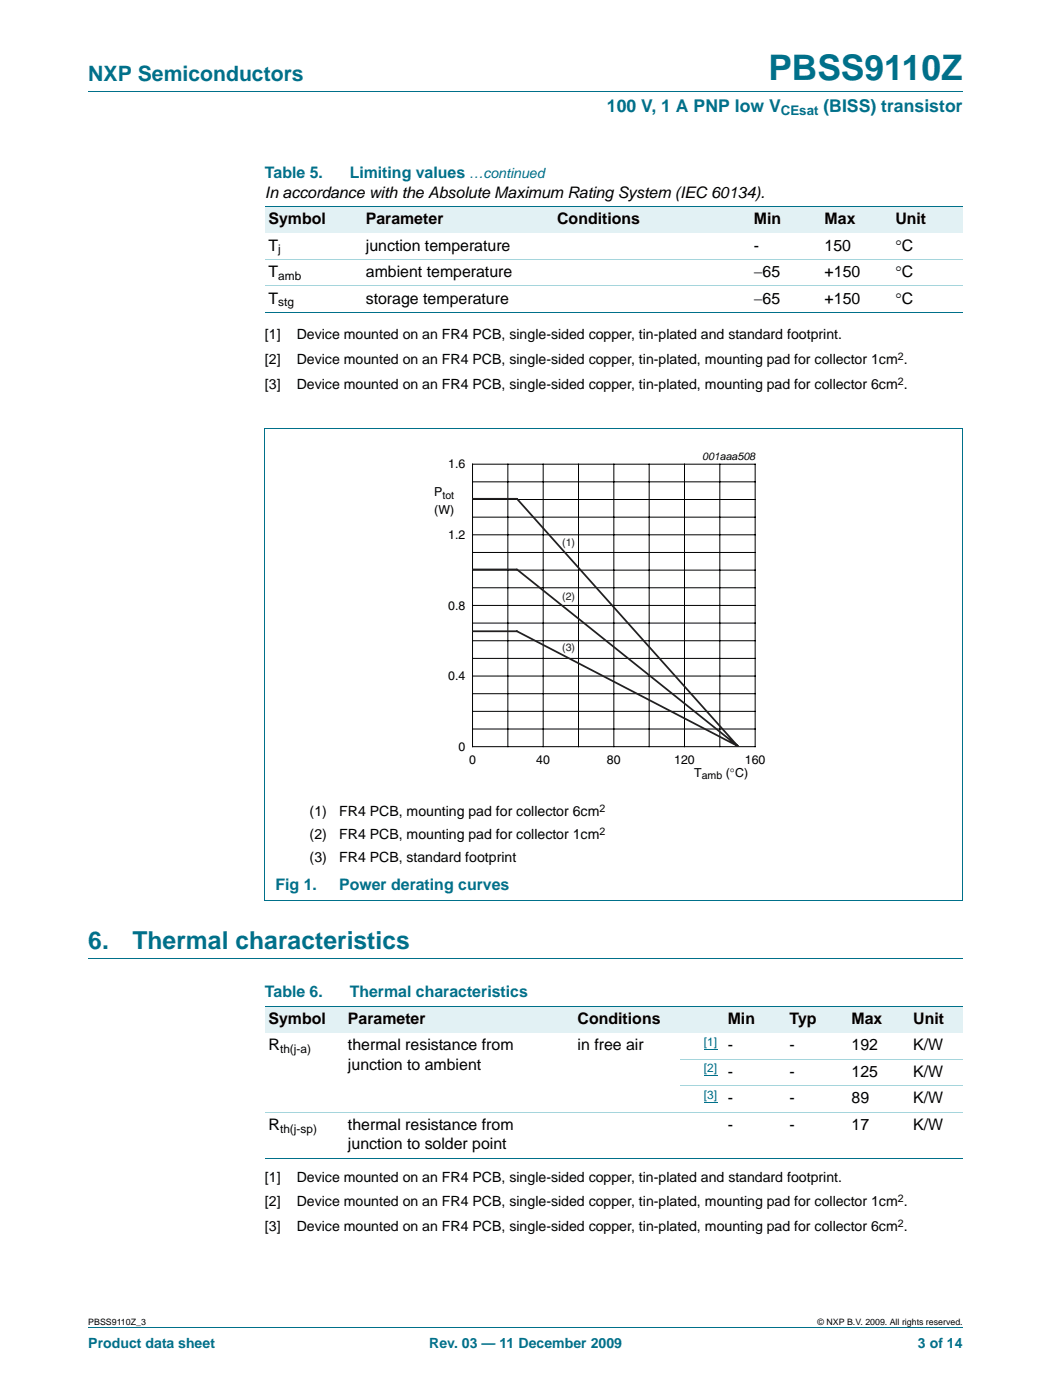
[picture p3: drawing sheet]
<svg xmlns="http://www.w3.org/2000/svg" width="210mm" height="280mm" viewBox="0 0 210 280" stroke-linecap="round" stroke-linejoin="round" font-family="sans-serif">
<defs><g id="words">
<text font-size="7" fill="#00708a" x="153.5" y="16">PBSS9110Z</text>
<g font-size="4.9" fill="#00708a">
<text x="17.6" y="189.5">6.</text>
<text x="26.5" y="189.5">Thermal characteristics</text>
</g>
<text font-size="4.2" fill="#00708a" x="17.6" y="16.2">NXP Semiconductors</text>
<g font-size="3.5" fill="#00708a">
<text x="121.2" y="22.4">100 V, 1 A PNP low V</text>
<text x="164.4" y="22.4">(BISS) transistor</text>
</g>
<g font-size="3.2" fill="#00708a">
<text x="52.9" y="35.6">Table 5.</text>
<text x="69.8" y="35.6">Limiting values</text>
<text x="55" y="177.8">Fig 1.</text>
<text x="67.7" y="177.8">Power derating curves</text>
<text x="52.9" y="199.3">Table 6.</text>
<text x="69.8" y="199.3">Thermal characteristics</text>
</g>
<g font-size="3.2">
<text x="52.9" y="39.5">In accordance with the Absolute Maximum Rating System (IEC 60134).</text>
<text x="53.6" y="44.8">Symbol</text>
<text x="73.1" y="44.8">Parameter</text>
<text x="111.3" y="44.8">Conditions</text>
<text x="150.6" y="44.8">Min</text>
<text x="164.7" y="44.8">Max</text>
<text x="178.8" y="44.8">Unit</text>
<text x="53.6" y="50.1">T</text>
<text x="73.1" y="50.1">junction temperature</text>
<text x="150.6" y="50.1">-</text>
<text x="164.7" y="50.1">150</text>
<text x="178.8" y="50.1">°C</text>
<text x="53.6" y="55.4">T</text>
<text x="73.1" y="55.4">ambient temperature</text>
<text x="150.6" y="55.4">−65</text>
<text x="164.7" y="55.4">+150</text>
<text x="178.8" y="55.4">°C</text>
<text x="53.6" y="60.7">T</text>
<text x="73.1" y="60.7">storage temperature</text>
<text x="150.6" y="60.7">−65</text>
<text x="164.7" y="60.7">+150</text>
<text x="178.8" y="60.7">°C</text>
<text x="53.6" y="204.6">Symbol</text>
<text x="53.6" y="209.9">R</text>
<text x="69.5" y="204.6">Parameter</text>
<text x="69.5" y="209.9">thermal resistance from</text>
<text x="115.4" y="204.6">Conditions</text>
<text x="115.4" y="209.9">in free air</text>
<text x="145.4" y="204.6">Min</text>
<text x="145.4" y="209.9">-</text>
<text x="157.7" y="204.6">Typ</text>
<text x="157.7" y="209.9">-</text>
<text x="170.1" y="209.9">192</text>
<text x="170.1" y="204.6">Max</text>
<text x="182.4" y="209.9">K/W</text>
<text x="182.4" y="204.6">Unit</text>
<text x="69.5" y="213.8">junction to ambient</text>
<text x="145.4" y="215.2">-</text>
<text x="157.7" y="215.2">-</text>
<text x="170.1" y="215.2">125</text>
<text x="182.4" y="215.2">K/W</text>
<text x="145.4" y="220.5">-</text>
<text x="157.7" y="220.5">-</text>
<text x="170.1" y="220.5">89</text>
<text x="182.4" y="220.5">K/W</text>
<text x="53.6" y="225.8">R</text>
<text x="69.5" y="225.8">thermal resistance from</text>
<text x="145.4" y="225.8">-</text>
<text x="157.7" y="225.8">-</text>
<text x="170.1" y="225.8">17</text>
<text x="182.4" y="225.8">K/W</text>
<text x="69.5" y="229.6">junction to solder point</text>
</g>
<g font-size="2.8" fill="#00708a">
<text x="93.7" y="35.6">…continued</text>
<text x="17.6" y="269.3">Product data sheet</text>
<text x="85.7" y="269.3">Rev. 03 — 11 December 2009</text>
<text x="183.3" y="269.3">3 of 14</text>
</g>
<g font-size="2.8">
<text x="52.9" y="67.8">[1]</text>
<text x="59.3" y="67.8">Device mounted on an FR4 PCB, single-sided copper, tin-plated and standard footprint.</text>
<text x="52.9" y="77.7">[3]</text>
<text x="52.9" y="72.8">[2]</text>
<text x="59.3" y="77.7">Device mounted on an FR4 PCB, single-sided copper, tin-plated, mounting pad for collector 6cm .</text>
<text x="59.3" y="72.8">Device mounted on an FR4 PCB, single-sided copper, tin-plated, mounting pad for collector 1cm .</text>
<text x="61.8" y="163.1">(1)</text>
<text x="61.8" y="167.7">(2)</text>
<text x="67.7" y="163.1">FR4 PCB, mounting pad for collector 6cm</text>
<text x="67.7" y="167.7">FR4 PCB, mounting pad for collector 1cm</text>
<text x="61.8" y="172.2">(3)</text>
<text x="67.7" y="172.2">FR4 PCB, standard footprint</text>
<text x="52.9" y="236.1">[1]</text>
<text x="59.3" y="236.1">Device mounted on an FR4 PCB, single-sided copper, tin-plated and standard footprint.</text>
<text x="52.9" y="246">[3]</text>
<text x="52.9" y="241">[2]</text>
<text x="59.3" y="246">Device mounted on an FR4 PCB, single-sided copper, tin-plated, mounting pad for collector 6cm .</text>
<text x="59.3" y="241">Device mounted on an FR4 PCB, single-sided copper, tin-plated, mounting pad for collector 1cm .</text>
</g>
<text font-size="2.6" fill="#00708a" x="156" y="23.1">CEsat</text>
<g font-size="2.5">
<text x="89.5" y="93.6">1.6</text>
<text x="86.7" y="99.2">P</text>
<text x="86.7" y="102.7">(W)</text>
<text x="89.5" y="107.7">1.2</text>
<text x="89.5" y="121.8">0.8</text>
<text x="89.5" y="135.9">0.4</text>
<text x="91.6" y="150">0</text>
<text x="93.7" y="152.6">0</text>
<text x="107.1" y="152.6">40</text>
<text x="121.2" y="152.6">80</text>
<text x="134.6" y="152.6">120</text>
<text x="138.6" y="155.2">T</text>
<text x="144.9" y="155.2">(°C)</text>
<text x="148.8" y="152.6">160</text>
</g>
<g font-size="2.4">
<text x="55.6" y="50.6">j</text>
<text x="55.6" y="55.9">amb</text>
<text x="55.6" y="61.2">stg</text>
<text x="55.9" y="210.5">th(j-a)</text>
<text x="55.9" y="226.3">th(j-sp)</text>
</g>
<g font-size="2.4" fill="#00f">
<text x="140.6" y="208.9">[1]</text>
<text x="140.6" y="214.2">[2]</text>
<text x="140.6" y="219.5">[3]</text>
</g>
<g font-size="2.1">
<text x="179.3" y="71.9">2</text>
<text x="179.3" y="76.9">2</text>
<text x="140.2" y="91.9">001aaa508</text>
<text x="88.4" y="99.7">tot</text>
<text x="140.1" y="155.7">amb</text>
<text x="119.7" y="162.2">2</text>
<text x="119.7" y="166.8">2</text>
<text x="179.3" y="240.2">2</text>
<text x="179.3" y="245.1">2</text>
</g>
<g font-size="2.1" fill="#231f20">
<text x="112.3" y="109.1">(1)</text>
<text x="112.3" y="120">(2)</text>
<text x="112.3" y="130.2">(3)</text>
</g>
<g font-size="1.8">
<text x="17.6" y="264.7">PBSS9110Z_3</text>
<text x="163.3" y="264.7">© NXP B.V. 2009. All rights reserved.</text>
</g>
</g></defs>
<path d="M17.6 18.3h174.7M17.6 191.5h174.7M17.6 265.3h174.7" fill="none" stroke="#00708a" stroke-width=".2"/>
<g fill="#e2f1f4">
<path d="M52.9 41.2h19.4v5.3h-19.4z"/>
<path d="M72.3 41.2h38.3v5.3h-38.3z"/>
<path d="M110.6 41.2h28.2v5.3h-28.2z"/>
<path d="M138.8 41.2h25.2v5.3h-25.2z"/>
<path d="M164 41.2h14.1v5.3h-14.1z"/>
<path d="M178.1 41.2h14.2v5.3h-14.2z"/>
</g>
<path d="M52.9 41.2h139.4M52.9 62.4h139.4M52.9 85.7h139.4M52.9 85.7v94.1M192.3 85.7v94.1M52.9 179.9h139.4" fill="none" stroke="#00708a" stroke-width=".2"/>
<path d="M52.9 51.8h139.4M52.9 57.1h139.4" fill="none" stroke="#a5d5dc" stroke-width=".2"/>
<path d="M81.7 89.9h81.8v66.4h-81.8z" fill="none" stroke="#fff" stroke-width=".2"/>
<g fill="none" stroke="#000" stroke-width=".2">
<path d="M94.4 92.8h56.4v56.4h-56.4zM94.4 99.8h56.4M94.4 96.3h56.4M101.4 92.8v56.4M108.5 92.8v56.4M115.5 92.8v56.4M122.6 92.8v56.4M129.7 92.8v56.4M136.7 92.8v56.4M143.8 92.8v56.4M94.4 117.5h56.4M94.4 113.9h56.4"/>
<path d="M94.4 110.4h56.4M94.4 106.9h56.4M94.4 103.3h56.4M94.4 138.6h56.4M94.4 135.1h56.4M94.4 131.6h56.4M94.4 124.5h56.4M94.4 128h56.4M94.4 121h56.4M94.4 145.7h56.4M94.4 142.1h56.4"/>
</g>
<path d="M94.4 99.7h8.8l44.1 49.4M94.4 113.8h8.8l44.1 35.3M94.4 126.1h8.8l44.1 23" fill="none" stroke="#231f20" stroke-width=".35"/>
<g fill="#e2f1f4">
<path d="M52.9 201.1h15.9v5.2h-15.9z"/>
<path d="M68.8 201.1h45.9v5.2h-45.9z"/>
<path d="M114.7 201.1h21.1v5.2h-21.1z"/>
<path d="M135.8 201.1h21.2v5.2h-21.2z"/>
<path d="M157 201.1h12.3v5.2h-12.3z"/>
<path d="M169.3 201.1h12.4v5.2h-12.4z"/>
<path d="M181.7 201.1h10.6v5.2h-10.6z"/>
</g>
<path d="M140.6 209.6h2.6M140.6 214.9h2.6M140.6 220.2h2.6" fill="none" stroke="#00f" stroke-width=".2"/>
<path d="M52.9 201.1h139.4M52.9 231.4h139.4" fill="none" stroke="#00708a" stroke-width=".2"/>
<path d="M135.8 211.6h56.5M135.8 216.9h56.5M52.9 222.2h139.4" fill="none" stroke="#a5d5dc" stroke-width=".2"/>
<use href="#words"/>
</svg>
